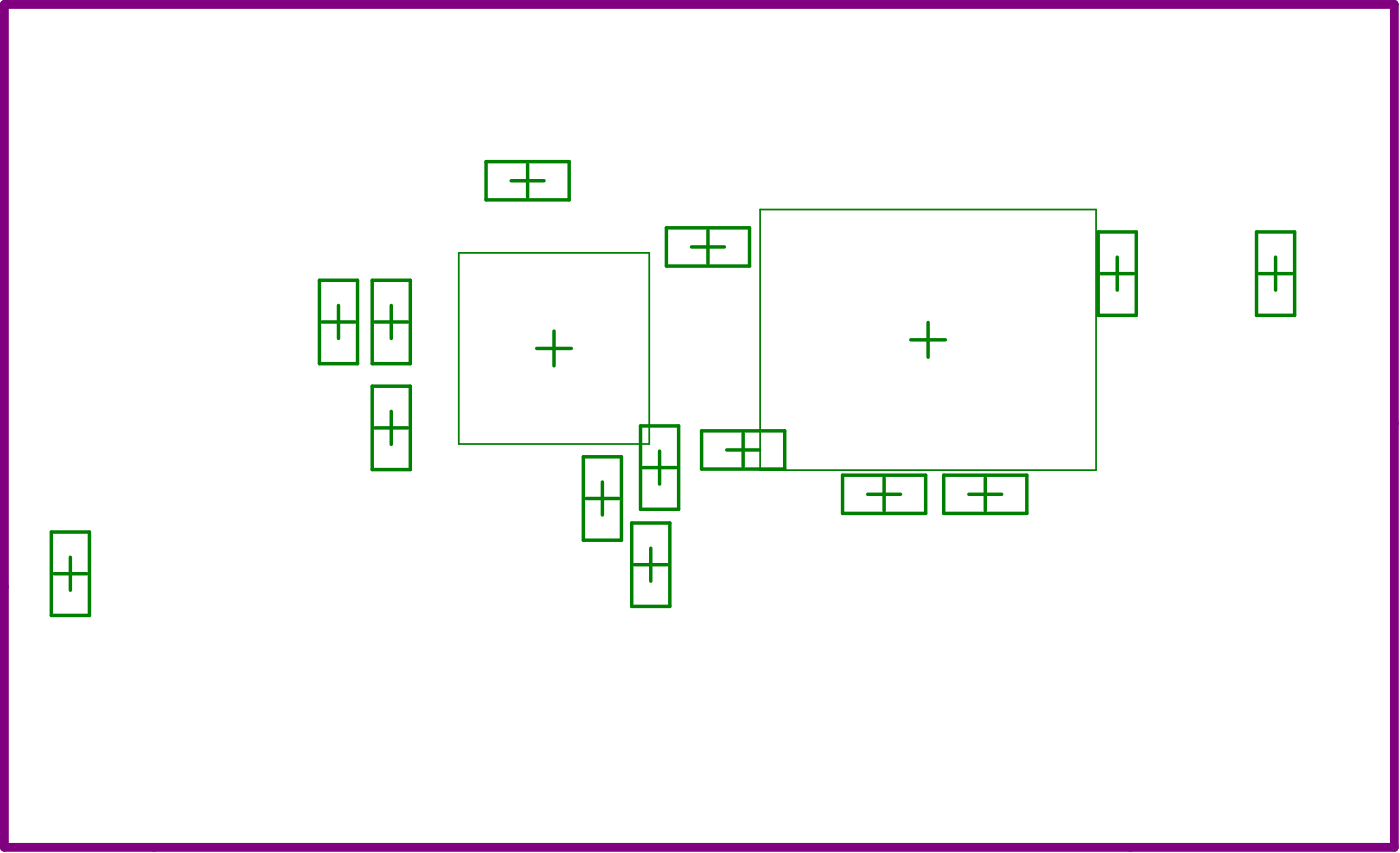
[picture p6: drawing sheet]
<svg xmlns="http://www.w3.org/2000/svg" width="134mm" height="82mm" viewBox="0 0 134 82" stroke-linecap="round" stroke-linejoin="round" font-family="sans-serif">
<path d="M.4 .4h133.5v80.9h-133.5z" fill="none" stroke="#800080" stroke-width=".85"/>
<g fill="none" stroke="#008000" stroke-width=".33">
<path d="M46.7 15.5h7.9v3.7h-7.9zM49.1 17.3h3.1M50.7 15.8v3.1M30.7 26.9h3.6v8h-3.6zM30.9 30.9h3.2M32.5 29.3v3.2M35.7 37.1h3.7v8h-3.7zM35.7 26.9h3.7v8h-3.7zM36 30.9h3.1M37.6 29.3v3.2M37.6 39.5v3.1M51.5 33.4h3.4"/>
<path d="M53.2 31.8v3.3M64 21.9h8v3.6h-8zM66.4 23.7h3.1M68 22.1v3.2M87.4 32.6h3.4M89.1 30.9v3.4M105.4 22.3h3.7v8h-3.7zM105.7 26.3h3.1M107.3 24.7v3.1M120.6 22.3h3.7v8h-3.7zM120.9 26.3h3.1M122.5 24.7v3.1"/>
<path d="M4.9 51h3.7v8h-3.7zM5.2 55h3.1M6.8 53.5v3.1M36 41.1h3.1M56 43.8h3.7v8h-3.7zM56.3 47.8h3.1M57.8 46.2v3.2M60.6 50.2h3.7v8h-3.7zM60.9 54.2h3.2M61.5 40.9h3.7v8h-3.7zM61.7 44.9h3.2M62.5 52.6v3.2"/>
<path d="M63.3 43.3v3.2M67.4 41.3h7.9v3.7h-7.9zM69.8 43.2h3.1M71.3 41.6v3.2M80.9 45.6h8v3.7h-8zM83.3 47.4h3.2M84.9 45.8v3.2M90.6 45.6h8v3.7h-8zM93 47.4h3.2M94.6 45.8v3.2"/>
</g>
<path d="M44 24.3h18.3v18.3h-18.3zM73 20.1h32.2v25h-32.2z" fill="none" stroke="#008000" stroke-width=".17"/>
</svg>
